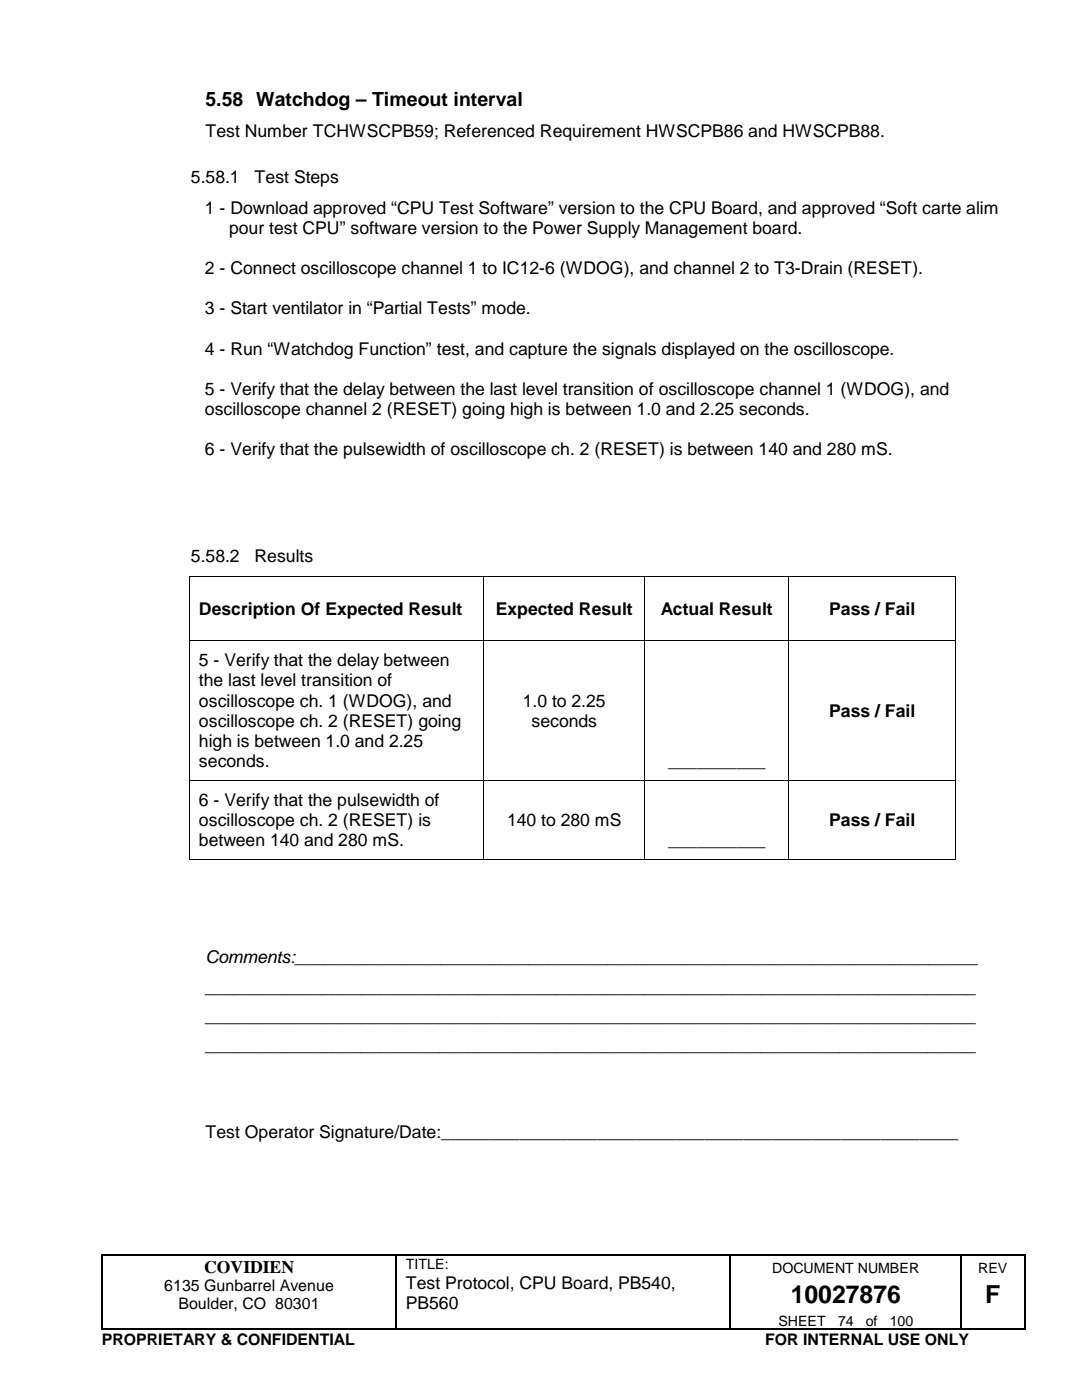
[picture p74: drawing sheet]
<svg xmlns="http://www.w3.org/2000/svg" width="216mm" height="279mm" viewBox="0 0 216 279" stroke-linecap="round" stroke-linejoin="round" font-family="sans-serif">
<defs><g id="words">
<g font-size="4.9">
<text x="157.8" y="260.1">10027876</text>
<text x="196.6" y="260.1">F</text>
</g>
<text font-size="3.9" x="41" y="21.1">5.58 Watchdog – Timeout interval</text>
<g font-size="3.5">
<text x="41" y="27.4">Test Number TCHWSCPB59; Referenced Requirement HWSCPB86 and HWSCPB88.</text>
<text x="38.1" y="36.5">5.58.1</text>
<text x="50.8" y="36.5">Test Steps</text>
<text x="40.9" y="42.6">1 - Download approved “CPU Test Software” version to the CPU Board, and approved “Soft carte alim</text>
<text x="45.7" y="46.7">pour test CPU” software version to the Power Supply Management board.</text>
<text x="40.9" y="54.7">2 - Connect oscilloscope channel 1 to IC12-6 (WDOG), and channel 2 to T3-Drain (RESET).</text>
<text x="40.9" y="62.7">3 - Start ventilator in “Partial Tests” mode.</text>
<text x="40.9" y="70.8">4 - Run “Watchdog Function” test, and capture the signals displayed on the oscilloscope.</text>
<text x="40.9" y="78.8">5 - Verify that the delay between the last level transition of oscilloscope channel 1 (WDOG), and</text>
<text x="40.9" y="82.8">oscilloscope channel 2 (RESET) going high is between 1.0 and 2.25 seconds.</text>
<text x="40.9" y="90.9">6 - Verify that the pulsewidth of oscilloscope ch. 2 (RESET) is between 140 and 280 mS.</text>
<text x="38.1" y="112.1">5.58.2</text>
<text x="50.8" y="112.1">Results</text>
<text x="39.7" y="122.7">Description Of Expected Result</text>
<text x="98.9" y="122.7">Expected Result</text>
<text x="131.9" y="122.7">Actual Result</text>
<text x="165.5" y="122.7">Pass / Fail</text>
<text x="39.7" y="133">5 - Verify that the delay between</text>
<text x="39.7" y="137">the last level transition of</text>
<text x="39.7" y="141">oscilloscope ch. 1 (WDOG), and</text>
<text x="104.3" y="141">1.0 to 2.25</text>
<text x="165.5" y="143">Pass / Fail</text>
<text x="39.7" y="145">oscilloscope ch. 2 (RESET) going</text>
<text x="39.7" y="149.1">high is between 1.0 and 2.25</text>
<text x="106" y="145">seconds</text>
<text x="39.7" y="153.1">seconds.</text>
<text x="133.3" y="153.1">__________</text>
<text x="39.7" y="160.8">6 - Verify that the pulsewidth of</text>
<text x="39.7" y="164.8">oscilloscope ch. 2 (RESET) is</text>
<text x="101.2" y="164.8">140 to 280 mS</text>
<text x="165.5" y="164.9">Pass / Fail</text>
<text x="39.7" y="168.9">between 140 and 280 mS.</text>
<text x="133.3" y="168.9">__________</text>
<text x="41" y="192.2">Comments:______________________________________________________________________</text>
<text x="41" y="198.1">_______________________________________________________________________________</text>
<text x="41" y="203.9">_______________________________________________________________________________</text>
<text x="41" y="209.8">_______________________________________________________________________________</text>
<text x="41" y="227.2">Test Operator Signature/Date:_____________________________________________________</text>
<text x="40.7" y="254">COVIDIEN</text>
<text x="81" y="257.2">Test Protocol, CPU Board, PB540,</text>
<text x="81" y="261.2">PB560</text>
</g>
<g font-size="3.2">
<text x="32.8" y="257.7">6135 Gunbarrel Avenue</text>
<text x="35.6" y="261.3">Boulder, CO 80301</text>
<text x="20.3" y="268.5">PROPRIETARY &amp; CONFIDENTIAL</text>
<text x="152.7" y="268.5">FOR INTERNAL USE ONLY</text>
</g>
<g font-size="2.8">
<text x="81" y="253.3">TITLE:</text>
<text x="154.1" y="254">DOCUMENT NUMBER</text>
<text x="195.2" y="254">REV</text>
<text x="155.3" y="264.5">SHEET</text>
<text x="167.2" y="264.5">74</text>
<text x="172.8" y="264.5">of</text>
<text x="177.5" y="264.5">100</text>
</g>
</g></defs>
<g fill="#000">
<path d="M37.7 114.9h.2v.2h-.2zM96.4 114.9h.2v.2h-.2zM128.6 114.9h.2v.2h-.2zM157.3 114.9h.2v.2h-.2zM190.6 114.9h.2v.2h-.2zM37.7 127.8h.2v.1h-.2zM96.4 127.8h.2v.1h-.2zM128.6 127.8h.2v.1h-.2zM157.3 127.8h.2v.1h-.2zM190.6 127.8h.2v.1h-.2zM37.7 155.6h.2v.2h-.2zM96.4 155.6h.2v.2h-.2z"/>
<path d="M128.6 155.6h.2v.2h-.2zM157.3 155.6h.2v.2h-.2zM190.6 155.6h.2v.2h-.2zM37.7 171.4h.2v.2h-.2zM96.4 171.4h.2v.2h-.2zM128.6 171.4h.2v.2h-.2zM157.3 171.4h.2v.2h-.2zM190.6 171.4h.2v.2h-.2zM20.2 250.4h.2v.3h-.2zM79 250.4h.2v.3h-.2zM145.6 250.4h.3v.3h-.3zM191.6 250.4h.3v.3h-.3z"/>
<path d="M204.3 250.4h.3v.3h-.3zM20.2 265.2h.2v.2h-.2zM79 265.2h.2v.2h-.2zM145.6 265.2h.3v.2h-.3zM191.6 265.2h.3v.2h-.3zM204.3 265.2h.3v.2h-.3z"/>
</g>
<g fill="none" stroke="#000" stroke-width=".25">
<path d="M20.3 250.7v14.5M20.4 250.5h58.5M79.1 250.7v14.5M79.2 250.5h66.4M145.8 250.7v14.5M145.9 250.5h45.7M191.8 250.7v14.5M191.9 250.5h12.4M204.5 250.7v14.5M20.4 265.3h58.5M79.2 265.3h66.4M145.9 265.3h45.7"/>
<path d="M191.9 265.3h12.4"/>
</g>
<g fill="none" stroke="#000" stroke-width=".2">
<path d="M37.8 115.1v12.7M37.9 115h58.5M96.5 115.1v12.7M96.6 115h32M128.7 115.1v12.7M128.8 115h28.5M157.4 115.1v12.7M157.5 115h33.1M190.7 115.1v12.7M37.8 127.9v27.7M37.9 127.9h58.5M96.5 127.9v27.7"/>
<path d="M96.6 127.9h32M128.7 127.9v27.7M128.8 127.9h28.5M157.4 127.9v27.7M157.5 127.9h33.1M190.7 127.9v27.7M37.8 155.8v15.6M37.9 155.7h58.5M96.5 155.8v15.6M96.6 155.7h32M128.7 155.8v15.6M128.8 155.7h28.5"/>
<path d="M157.4 155.8v15.6M157.5 155.7h33.1M190.7 155.8v15.6M37.9 171.5h58.5M96.6 171.5h32M128.8 171.5h28.5M157.5 171.5h33.1"/>
</g>
<use href="#words"/>
</svg>
